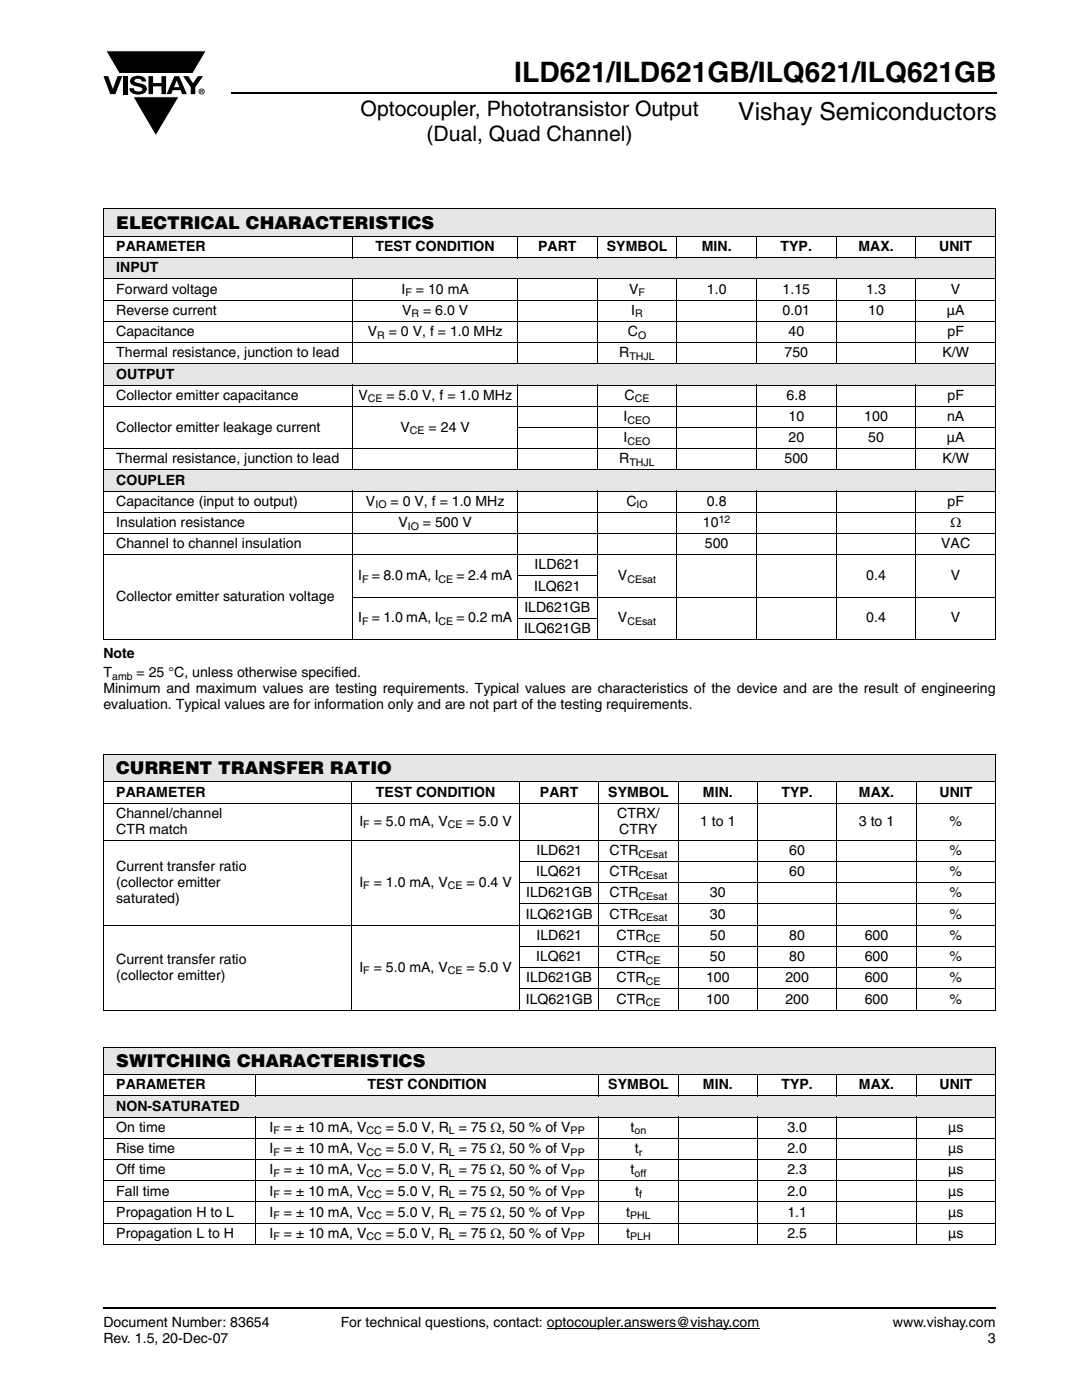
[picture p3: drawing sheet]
<svg xmlns="http://www.w3.org/2000/svg" width="216mm" height="279mm" viewBox="0 0 216 279" stroke-linecap="round" stroke-linejoin="round" font-family="sans-serif">
<defs><g id="words">
<text font-size="5.6" x="102.6" y="16.4">ILD621/ILD621GB/ILQ621/ILQ621GB</text>
<text font-size="4.9" x="147.3" y="24">Vishay Semiconductors</text>
<g font-size="4.2">
<text x="71.9" y="23.1">Optocoupler, Phototransistor Output</text>
<text x="85.1" y="28.1">(Dual, Quad Channel)</text>
</g>
<g font-size="3.5">
<text x="23.2" y="45.6">ELECTRICAL CHARACTERISTICS</text>
<text x="23.2" y="154.5">CURRENT TRANSFER RATIO</text>
<text x="23.2" y="212.9">SWITCHING CHARACTERISTICS</text>
</g>
<g font-size="2.8">
<text x="23.2" y="50.1">PARAMETER</text>
<text x="74.9" y="50.1">TEST CONDITION</text>
<text x="107.4" y="50.1">PART</text>
<text x="121.1" y="50.1">SYMBOL</text>
<text x="140" y="50.1">MIN.</text>
<text x="155.8" y="50.1">TYP.</text>
<text x="171.3" y="50.1">MAX.</text>
<text x="187.4" y="50.1">UNIT</text>
<text x="23.2" y="54.4">INPUT</text>
<text x="23.2" y="58.6">Forward voltage</text>
<text x="80.1" y="58.6">I</text>
<text x="83" y="58.6">= 10 mA</text>
<text x="125.5" y="58.6">V</text>
<text x="141.1" y="58.6">1.0</text>
<text x="156.2" y="58.6">1.15</text>
<text x="172.8" y="58.6">1.3</text>
<text x="189.8" y="58.6">V</text>
<text x="23.2" y="62.8">Reverse current</text>
<text x="80.2" y="62.8">V</text>
<text x="84.4" y="62.8">= 6.0 V</text>
<text x="126" y="62.8">I</text>
<text x="156.2" y="62.8">0.01</text>
<text x="173.3" y="62.8">10</text>
<text x="189" y="62.8">µA</text>
<text x="23.2" y="67.1">Capacitance</text>
<text x="23.2" y="71.3">Thermal resistance, junction to lead</text>
<text x="73.4" y="67.1">V</text>
<text x="77.6" y="67.1">= 0 V, f = 1.0 MHz</text>
<text x="123.6" y="71.3">R</text>
<text x="125.3" y="67.1">C</text>
<text x="156.5" y="71.3">750</text>
<text x="157.4" y="67.1">40</text>
<text x="188" y="71.3">K/W</text>
<text x="189.1" y="67.1">pF</text>
<text x="23.2" y="75.5">OUTPUT</text>
<text x="23.2" y="79.8">Collector emitter capacitance</text>
<text x="71.5" y="79.8">V</text>
<text x="77.1" y="79.8">= 5.0 V, f = 1.0 MHz</text>
<text x="124.6" y="79.8">C</text>
<text x="157" y="79.8">6.8</text>
<text x="189.1" y="79.8">pF</text>
<text x="23.2" y="86.1">Collector emitter leakage current</text>
<text x="79.9" y="86.1">V</text>
<text x="85.5" y="86.1">= 24 V</text>
<text x="124.4" y="84">I</text>
<text x="124.4" y="88.2">I</text>
<text x="157.4" y="84">10</text>
<text x="157.4" y="88.2">20</text>
<text x="172.5" y="84">100</text>
<text x="173.2" y="88.2">50</text>
<text x="189" y="88.2">µA</text>
<text x="189" y="84">nA</text>
<text x="23.2" y="92.5">Thermal resistance, junction to lead</text>
<text x="123.6" y="92.5">R</text>
<text x="156.5" y="92.5">500</text>
<text x="188" y="92.5">K/W</text>
<text x="23.2" y="96.7">COUPLER</text>
<text x="23.2" y="100.9">Capacitance (input to output)</text>
<text x="73" y="100.9">V</text>
<text x="77.9" y="100.9">= 0 V, f = 1.0 MHz</text>
<text x="125" y="100.9">C</text>
<text x="141.1" y="100.9">0.8</text>
<text x="189.1" y="100.9">pF</text>
<text x="23.2" y="105.2">Insulation resistance</text>
<text x="79.5" y="105.2">V</text>
<text x="84.4" y="105.2">= 500 V</text>
<text x="140.3" y="105.2">10</text>
<text x="189.6" y="105.2">Ω</text>
<text x="23.2" y="109.4">Channel to channel insulation</text>
<text x="106.7" y="113.6">ILD621</text>
<text x="140.6" y="109.4">500</text>
<text x="187.8" y="109.4">VAC</text>
<text x="23.2" y="120">Collector emitter saturation voltage</text>
<text x="71.5" y="115.8">I = 8.0 mA, I</text>
<text x="91.1" y="115.8">= 2.4 mA</text>
<text x="106.6" y="117.9">ILQ621</text>
<text x="123.3" y="115.8">V</text>
<text x="172.8" y="115.8">0.4</text>
<text x="189.8" y="115.8">V</text>
<text x="71.5" y="124.2">I = 1.0 mA, I</text>
<text x="91.1" y="124.2">= 0.2 mA</text>
<text x="104.6" y="122.1">ILD621GB</text>
<text x="123.3" y="124.2">V</text>
<text x="172.8" y="124.2">0.4</text>
<text x="189.8" y="124.2">V</text>
<text x="20.6" y="131.3">Note</text>
<text x="104.6" y="126.3">ILQ621GB</text>
<text x="20.6" y="135.2">T</text>
<text x="27.3" y="135.2">= 25 °C, unless otherwise specified.</text>
<text x="20.6" y="138.3">Minimum and maximum values are testing requirements. Typical values are characteristics of the device and are the result of engineering</text>
<text x="20.6" y="141.5">evaluation. Typical values are for information only and are not part of the testing requirements.</text>
<text x="23.2" y="159">PARAMETER</text>
<text x="75" y="159">TEST CONDITION</text>
<text x="107.7" y="159">PART</text>
<text x="121.4" y="159">SYMBOL</text>
<text x="140.3" y="159">MIN.</text>
<text x="155.9" y="159">TYP.</text>
<text x="171.4" y="159">MAX.</text>
<text x="187.5" y="159">UNIT</text>
<text x="23.2" y="163.2">Channel/channel</text>
<text x="23.2" y="166.4">CTR match</text>
<text x="71.7" y="164.8">I</text>
<text x="74.6" y="164.8">= 5.0 mA, V</text>
<text x="93.1" y="164.8">= 5.0 V</text>
<text x="123.2" y="163.2">CTRX/</text>
<text x="123.6" y="166.4">CTRY</text>
<text x="139.7" y="164.8">1 to 1</text>
<text x="171.4" y="164.8">3 to 1</text>
<text x="189.5" y="164.8">%</text>
<text x="23.2" y="173.8">Current transfer ratio</text>
<text x="107" y="170.6">ILD621</text>
<text x="121.6" y="170.6">CTR</text>
<text x="157.5" y="170.6">60</text>
<text x="189.5" y="170.6">%</text>
<text x="23.2" y="177">(collector emitter</text>
<text x="71.7" y="177">I</text>
<text x="74.6" y="177">= 1.0 mA, V</text>
<text x="93.1" y="177">= 0.4 V</text>
<text x="105" y="179.1">ILD621GB</text>
<text x="107" y="174.9">ILQ621</text>
<text x="121.6" y="179.1">CTR</text>
<text x="121.6" y="174.9">CTR</text>
<text x="141.7" y="179.1">30</text>
<text x="157.5" y="174.9">60</text>
<text x="189.5" y="174.9">%</text>
<text x="189.5" y="179.1">%</text>
<text x="23.2" y="180.2">saturated)</text>
<text x="104.9" y="183.3">ILQ621GB</text>
<text x="121.6" y="183.3">CTR</text>
<text x="141.7" y="183.3">30</text>
<text x="189.5" y="183.3">%</text>
<text x="107" y="191.8">ILQ621</text>
<text x="107" y="187.6">ILD621</text>
<text x="123" y="187.6">CTR</text>
<text x="123" y="191.8">CTR</text>
<text x="141.7" y="187.6">50</text>
<text x="141.7" y="191.8">50</text>
<text x="157.5" y="187.6">80</text>
<text x="157.5" y="191.8">80</text>
<text x="172.6" y="187.6">600</text>
<text x="172.6" y="191.8">600</text>
<text x="189.5" y="187.6">%</text>
<text x="189.5" y="191.8">%</text>
<text x="23.2" y="192.3">Current transfer ratio</text>
<text x="23.2" y="195.5">(collector emitter)</text>
<text x="71.7" y="193.9">I</text>
<text x="74.6" y="193.9">= 5.0 mA, V</text>
<text x="93.1" y="193.9">= 5.0 V</text>
<text x="105" y="196">ILD621GB</text>
<text x="123" y="196">CTR</text>
<text x="140.9" y="196">100</text>
<text x="156.7" y="196">200</text>
<text x="172.6" y="196">600</text>
<text x="189.5" y="196">%</text>
<text x="104.9" y="200.3">ILQ621GB</text>
<text x="123" y="200.3">CTR</text>
<text x="140.9" y="200.3">100</text>
<text x="156.7" y="200.3">200</text>
<text x="172.6" y="200.3">600</text>
<text x="189.5" y="200.3">%</text>
<text x="23.2" y="217.4">PARAMETER</text>
<text x="23.2" y="221.7">NON-SATURATED</text>
<text x="73.3" y="217.4">TEST CONDITION</text>
<text x="121.4" y="217.4">SYMBOL</text>
<text x="140.3" y="217.4">MIN.</text>
<text x="155.9" y="217.4">TYP.</text>
<text x="171.4" y="217.4">MAX.</text>
<text x="187.5" y="217.4">UNIT</text>
<text x="23.2" y="225.9">On time</text>
<text x="53.8" y="225.9">I</text>
<text x="56.7" y="225.9">= ± 10 mA, V</text>
<text x="77" y="225.9">= 5.0 V, R = 75 Ω, 50 % of V</text>
<text x="125.8" y="225.9">t</text>
<text x="157.1" y="225.9">3.0</text>
<text x="189.2" y="225.9">µs</text>
<text x="23.2" y="230.1">Rise time</text>
<text x="53.8" y="230.1">I</text>
<text x="56.7" y="230.1">= ± 10 mA, V</text>
<text x="77" y="230.1">= 5.0 V, R = 75 Ω, 50 % of V</text>
<text x="126.7" y="230.1">t</text>
<text x="157.1" y="230.1">2.0</text>
<text x="189.2" y="230.1">µs</text>
<text x="23.2" y="234.4">Off time</text>
<text x="23.2" y="238.6">Fall time</text>
<text x="53.8" y="238.6">I</text>
<text x="53.8" y="234.4">I</text>
<text x="56.7" y="234.4">= ± 10 mA, V</text>
<text x="56.7" y="238.6">= ± 10 mA, V</text>
<text x="77" y="234.4">= 5.0 V, R = 75 Ω, 50 % of V</text>
<text x="77" y="238.6">= 5.0 V, R = 75 Ω, 50 % of V</text>
<text x="125.8" y="234.4">t</text>
<text x="126.7" y="238.6">t</text>
<text x="157.1" y="234.4">2.3</text>
<text x="157.1" y="238.6">2.0</text>
<text x="189.2" y="234.4">µs</text>
<text x="189.2" y="238.6">µs</text>
<text x="23.2" y="242.8">Propagation H to L</text>
<text x="53.8" y="242.8">I</text>
<text x="56.7" y="242.8">= ± 10 mA, V</text>
<text x="77" y="242.8">= 5.0 V, R = 75 Ω, 50 % of V</text>
<text x="125" y="242.8">t</text>
<text x="157.1" y="242.8">1.1</text>
<text x="189.2" y="242.8">µs</text>
<text x="23.2" y="247.1">Propagation L to H</text>
<text x="53.8" y="247.1">I</text>
<text x="56.7" y="247.1">= ± 10 mA, V</text>
<text x="77" y="247.1">= 5.0 V, R = 75 Ω, 50 % of V</text>
<text x="125" y="247.1">t</text>
<text x="157.1" y="247.1">2.5</text>
<text x="189.2" y="247.1">µs</text>
<text x="20.6" y="264.9">Document Number: 83654</text>
<text x="20.6" y="268.1">Rev. 1.5, 20-Dec-07</text>
<text x="68" y="264.9">For technical questions, contact: optocoupler.answers@vishay.com</text>
<text x="178.2" y="264.9">www.vishay.com</text>
<text x="197.1" y="268.1">3</text>
</g>
<g font-size="2.1">
<text x="80.9" y="59.1">F</text>
<text x="127.4" y="59.1">F</text>
<text x="82.1" y="63.4">R</text>
<text x="126.7" y="63.4">R</text>
<text x="75.3" y="67.6">R</text>
<text x="125.6" y="71.8">THJL</text>
<text x="127.3" y="67.6">O</text>
<text x="73.4" y="80.3">CE</text>
<text x="126.7" y="80.3">CE</text>
<text x="81.8" y="86.6">CE</text>
<text x="125.2" y="84.5">CEO</text>
<text x="125.2" y="88.8">CEO</text>
<text x="125.6" y="93">THJL</text>
<text x="74.9" y="101.5">IO</text>
<text x="127" y="101.5">IO</text>
<text x="81.4" y="105.7">IO</text>
<text x="143.4" y="104.3">12</text>
<text x="72.3" y="116.3">F</text>
<text x="87.5" y="116.3">CE</text>
<text x="125.2" y="116.3">CEsat</text>
<text x="72.3" y="124.7">F</text>
<text x="87.5" y="124.7">CE</text>
<text x="125.2" y="124.7">CEsat</text>
<text x="22.4" y="135.7">amb</text>
<text x="72.5" y="165.3">F</text>
<text x="89.4" y="165.3">CE</text>
<text x="127.4" y="171.2">CEsat</text>
<text x="72.5" y="177.5">F</text>
<text x="89.4" y="177.5">CE</text>
<text x="127.4" y="175.4">CEsat</text>
<text x="127.4" y="179.6">CEsat</text>
<text x="127.4" y="183.9">CEsat</text>
<text x="128.8" y="188.1">CE</text>
<text x="72.5" y="194.4">F</text>
<text x="89.4" y="194.4">CE</text>
<text x="128.8" y="192.3">CE</text>
<text x="128.8" y="196.6">CE</text>
<text x="128.8" y="200.8">CE</text>
<text x="54.6" y="226.4">F</text>
<text x="73.1" y="226.4">CC</text>
<text x="89.6" y="226.4">L</text>
<text x="113.9" y="226.4">PP</text>
<text x="126.6" y="226.4">on</text>
<text x="54.6" y="230.6">F</text>
<text x="73.1" y="230.6">CC</text>
<text x="89.6" y="230.6">L</text>
<text x="113.9" y="230.6">PP</text>
<text x="127.4" y="230.6">r</text>
<text x="54.6" y="234.9">F</text>
<text x="54.6" y="239.1">F</text>
<text x="73.1" y="234.9">CC</text>
<text x="73.1" y="239.1">CC</text>
<text x="89.6" y="234.9">L</text>
<text x="89.6" y="239.1">L</text>
<text x="113.9" y="234.9">PP</text>
<text x="113.9" y="239.1">PP</text>
<text x="126.6" y="234.9">off</text>
<text x="127.5" y="239.1">f</text>
<text x="54.6" y="243.3">F</text>
<text x="73.1" y="243.3">CC</text>
<text x="89.6" y="243.3">L</text>
<text x="113.9" y="243.3">PP</text>
<text x="125.8" y="243.3">PHL</text>
<text x="54.6" y="247.6">F</text>
<text x="73.1" y="247.6">CC</text>
<text x="89.6" y="247.6">L</text>
<text x="113.9" y="247.6">PP</text>
<text x="125.8" y="247.6">PLH</text>
</g>
</g></defs>
<path d="M109.1 265.1h42.4" fill="none" stroke="#000" stroke-width=".2"/>
<path d="M20.6 261h178" fill="none" stroke="#000" stroke-width=".36"/>
<path d="M20.6 10.1h20.7v17.2h-20.7z" fill="#fff"/>
<g fill="#000">
<path d="M20.6 15.2h1l.9 2.5 1-2.5h.9l-1.4 3.6h-1zM21.1 10.1h20.1l-2.7 4.6h-14.7zM24.6 15.2h.9v3.6h-.9zM26.3 15.5a2.1 2.1 0 0 1 2.8 .3l.1 .5h-.9a.79 .79 0 0 0-.7-.6 .79 .79 0 0 0-.8 .4l.3 .3 1 .3a1.08 1.08 0 0 1 1.2 1 1.08 1.08 0 0 1-1.1 1.1 1.73 1.73 0 0 1-2.4-1.2h.9a.96 .96 0 0 0 .8 .7 .96 .96 0 0 0 .9-.5 1.31 1.31 0 0 0-1.2-.6 1.03 1.03 0 0 1-1.1-.5 1.03 1.03 0 0 1 .2-1.2zM29.6 15.2h.9v1.4h1.7v-1.4h.9v3.6h-.9v-1.6h-1.7v1.6h-.9zM26.5 19.3h9.2l-4.6 7.8zM36.5 15.2h1.1l.9 1.4 1-1.4h1l-1.5 2.2v1.4h-.9v-1.4z"/>
<path d="M35.3 16.1l-.6 1.3h1.1zM34.8 15.2h.9l1.6 3.6h-1l-.3-.8h-1.5l-.3 .8h-1z"/>
<path d="M40.1 18v.2h.2v-.1zM40 17.9l.4 .1 .1 .1-.2 .2 .2 .3-.3-.3-.1 .3h-.1zM39.8 18.3a.46 .46 0 0 0 .9 0 .46 .46 0 0 0-.9 0zM39.6 18.3a.6 .6 0 0 1 1.2 0 .6 .6 0 0 1-1.2 0z"/>
</g>
<path d="M21.1 10.1h20.1l-2.7 4.6h-14.7zM26.5 19.3h9.2l-4.6 7.8z" fill="none" stroke="#fff" stroke-width=".2"/>
<path d="M46.1 18.6h152.8" fill="none" stroke="#000" stroke-width=".36"/>
<path d="M20.6 41.7h178v5.5h-178z" fill="#e6e6e6"/>
<g fill="#fff">
<path d="M20.6 47.2h49.8v4.2h-49.8z"/>
<path d="M70.4 47.2h32.9v4.2h-32.9z"/>
<path d="M103.3 47.2h15.9v4.2h-15.9z"/>
<path d="M119.2 47.2h15.9v4.2h-15.9z"/>
<path d="M135.1 47.2h15.9v4.2h-15.9z"/>
<path d="M151 47.2h15.9v4.2h-15.9z"/>
<path d="M166.9 47.2h15.9v4.2h-15.9z"/>
<path d="M182.8 47.2h15.8v4.2h-15.8z"/>
</g>
<g fill="#e6e6e6">
<path d="M20.6 51.4h178v4.3h-178z"/>
<path d="M20.6 72.6h178v4.2h-178z"/>
<path d="M20.6 93.8h178v4.2h-178z"/>
</g>
<g fill="none" stroke="#000" stroke-width=".2">
<path d="M20.6 41.7h178.1M20.6 47.2h178.1M20.6 51.4h178.1M20.6 55.7h178.1M20.6 59.9h178.1M20.6 41.8v85.8M70.4 47.1v4.4M70.4 55.6v17.1M103.3 47.1v4.4M103.3 55.6v17.1M119.2 47.1v4.4M119.2 55.6v17.1"/>
<path d="M135.1 47.1v4.4M135.1 55.6v17.1M151 47.1v4.4M151 55.6v17.1M166.9 47.1v4.4M166.9 55.6v17.1M182.8 47.1v4.4M182.8 55.6v17.1M198.6 41.8v85.8M20.6 64.1h178.1M20.6 68.4h178.1M20.6 72.6h178.1"/>
<path d="M20.6 76.8h178.1M70.4 76.8v17.1M103.3 76.8v17.1M119.2 76.8v17.1M135.1 76.8v17.1M151 76.8v17.1M166.9 76.8v17.1M182.8 76.8v17.1M20.6 81.1h178.1M20.6 89.5h178.1M20.6 93.8h178.1M20.6 98h178.1"/>
<path d="M70.4 97.9v29.8M103.2 85.3h95.5M103.3 97.9v29.8M119.2 97.9v29.8M135.1 97.9v29.8M151 97.9v29.8M166.9 97.9v29.8M182.8 97.9v29.8M20.6 102.2h178.1M20.6 106.5h178.1M20.6 110.7h178.1M70.3 119.2h128.4"/>
<path d="M103.2 114.9h16.1M20.6 127.6h178.1M103.2 123.4h16.1"/>
</g>
<path d="M20.6 150.6h178v5.5h-178z" fill="#e6e6e6"/>
<g fill="#fff">
<path d="M20.6 156.1h49.6v4.2h-49.6z"/>
<path d="M70.2 156.1h33.5v4.2h-33.5z"/>
<path d="M103.7 156.1h15.8v4.2h-15.8z"/>
<path d="M119.5 156.1h15.8v4.2h-15.8z"/>
<path d="M135.3 156.1h15.9v4.2h-15.9z"/>
<path d="M151.2 156.1h15.8v4.2h-15.8z"/>
<path d="M167 156.1h15.8v4.2h-15.8z"/>
<path d="M182.8 156.1h15.8v4.2h-15.8z"/>
</g>
<g fill="none" stroke="#000" stroke-width=".2">
<path d="M20.6 150.6h178.1M20.6 156.1h178.1M20.6 150.7v50.8M70.2 156v45.7M103.7 156v45.7M119.5 156v45.7M135.3 156v45.7M151.2 156v45.7M167 156v45.7M182.8 156v45.7M198.6 150.7v50.8M20.6 160.3h178.1"/>
<path d="M20.6 167.7h178.1M103.6 171.9h95.1M103.6 176.2h95.1M20.6 184.6h178.1M103.6 180.4h95.1M103.6 188.9h95.1M103.6 193.1h95.1M103.6 197.3h95.1M20.6 201.6h178.1"/>
</g>
<path d="M20.6 209h178v5.5h-178z" fill="#e6e6e6"/>
<g fill="#fff">
<path d="M20.6 214.5h30.4v4.2h-30.4z"/>
<path d="M51 214.5h68.5v4.2h-68.5z"/>
<path d="M119.5 214.5h15.8v4.2h-15.8z"/>
<path d="M135.3 214.5h15.9v4.2h-15.9z"/>
<path d="M151.2 214.5h15.8v4.2h-15.8z"/>
<path d="M167 214.5h15.8v4.2h-15.8z"/>
<path d="M182.8 214.5h15.8v4.2h-15.8z"/>
</g>
<path d="M20.6 218.7h178v4.2h-178z" fill="#e6e6e6"/>
<g fill="none" stroke="#000" stroke-width=".2">
<path d="M20.6 209h178.1M20.6 214.5h178.1M20.6 218.7h178.1M20.6 209.1v39.2M51 214.4v4.4M119.5 214.4v4.4M135.3 214.4v4.4M151.2 214.4v4.4M167 214.4v4.4M182.8 214.4v4.4M198.6 209.1v39.2M20.6 222.9h178.1"/>
<path d="M20.6 227.2h178.1M20.6 231.4h178.1M20.6 235.6h178.1M20.6 239.9h178.1M51 222.9v25.5M119.5 222.9v25.5M135.3 222.9v25.5M151.2 222.9v25.5M167 222.9v25.5M182.8 222.9v25.5M20.6 244.1h178.1M20.6 248.3h178.1"/>
</g>
<use href="#words"/>
</svg>
